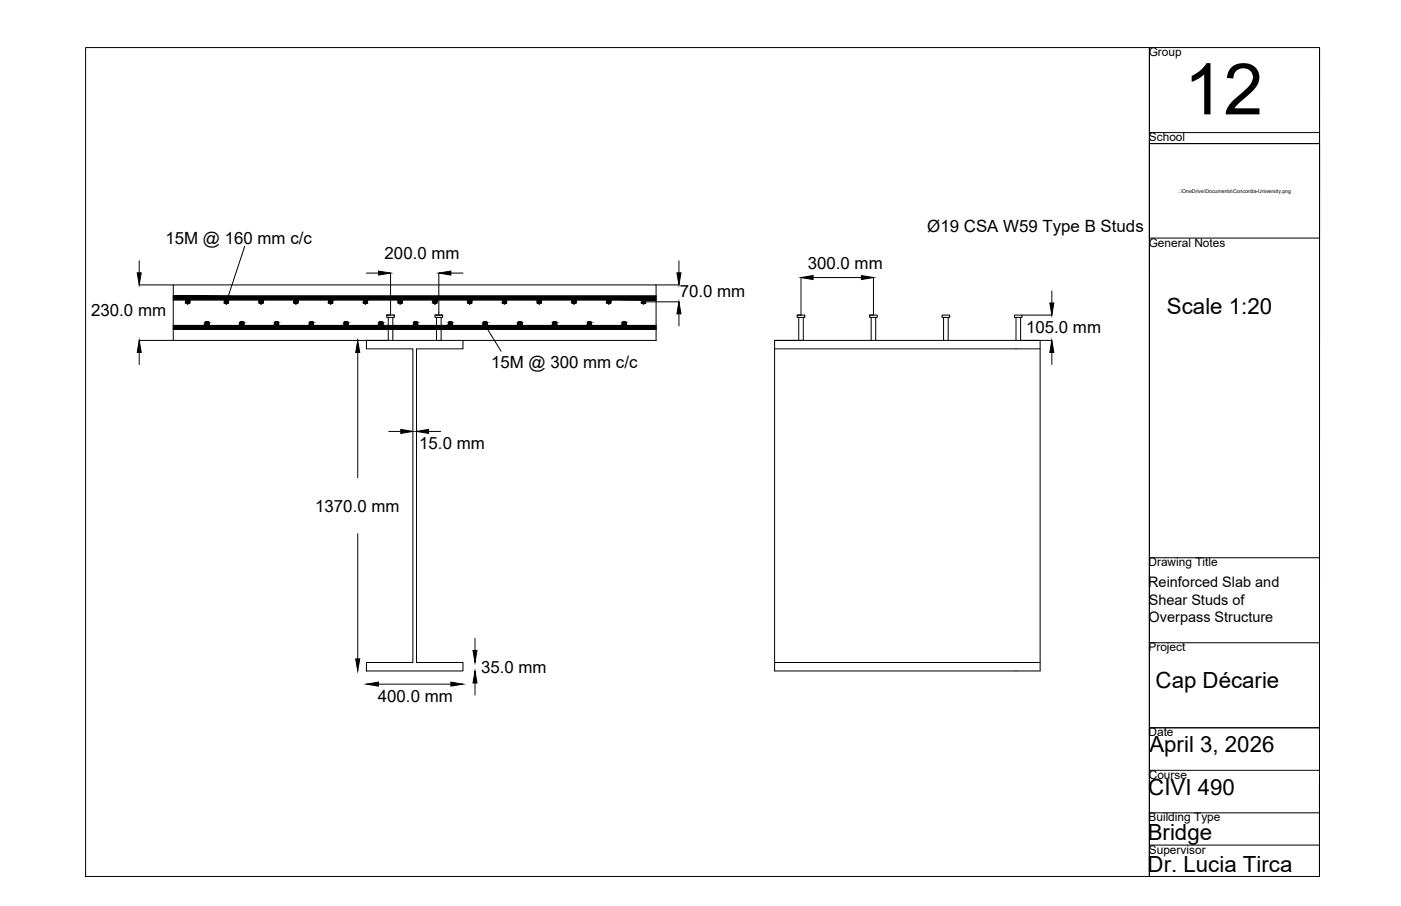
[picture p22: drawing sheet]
<svg xmlns="http://www.w3.org/2000/svg" width="432mm" height="279mm" viewBox="0 0 432 279" stroke-linecap="round" stroke-linejoin="round" font-family="sans-serif">
<defs><g id="words">
<text font-size="22" x="364.9" y="35.3">12</text>
<g font-size="6.9">
<text x="359.7" y="96.8">Scale 1:20</text>
<text x="356.2" y="212.2">Cap Décarie</text>
<text x="354.3" y="232">April 3, 2026</text>
<text x="353.9" y="245.3">CIVI 490</text>
<text x="353.7" y="259">Bridge</text>
<text x="353.7" y="268.9">Dr. Lucia Tirca</text>
</g>
<g font-size="5.2">
<text x="285.8" y="71.4">Ø19 CSA W59 Type B Studs</text>
<text x="51" y="75.1">15M @ 160 mm c/c</text>
<text x="118.5" y="79.9">200.0 mm</text>
<text x="249" y="82.8">300.0 mm</text>
<text x="209.5" y="91.6">70.0 mm</text>
<text x="28.1" y="97.4">230.0 mm</text>
<text x="316.3" y="102.6">105.0 mm</text>
<text x="151.4" y="113.6">15M @ 300 mm c/c</text>
<text x="129.2" y="138.6">15.0 mm</text>
<text x="97.1" y="157.8">1370.0 mm</text>
<text x="148.3" y="207.5">35.0 mm</text>
<text x="116.5" y="216.6">400.0 mm</text>
</g>
<g font-size="4.5">
<text x="353.9" y="181.1">Reinforced Slab and</text>
<text x="354" y="191.8">Overpass Structure</text>
<text x="354" y="186.4">Shear Studs of</text>
</g>
<g font-size="3.7">
<text x="354.1" y="17.3">Group</text>
<text x="354.1" y="43.6">School</text>
<text x="354.1" y="76.1">General Notes</text>
<text x="354" y="174.6">Drawing Title</text>
<text x="354" y="200.8">Project</text>
<text x="354" y="227.1">Date</text>
<text x="354.1" y="240.2">Course</text>
<text x="354" y="253.3">Building Type</text>
<text x="354.1" y="263.3">Supervisor</text>
</g>
<text font-size="1.6" x="363" y="59.6">..\OneDrive\Documents\Concordia-University.png</text>
</g></defs>
<!-- layer: 0 -->
<g fill="none" stroke="#000" stroke-width=".31">
<path d="M26.4 14.7h327.9v255.6h-327.9zM406.7 14.7v255.6M75.4 75.9l-5.6 17.2M42.9 80.4v3.7M42.9 87.9h10.5M53.4 92.5h4.5v.6M53.4 91.3h148.8M57.9 92.5h144.3M112.9 84.2h3.7M119.7 97.9v7.1h-66.3v-17.1h148.8v17.1h-59.5M119.7 97.9h-.5v-.7h2.3v.7h-.4M119.7 97.9h1.4"/>
<path d="M120.4 84.2v13h-1.2h.5M121.1 97.9v7.1M121.1 97.2h.4M134.1 97.2h2.3v.7h-2.3zM134.1 97.2h2.3M134.5 97.9v7.1M135.3 84.2v13M136 97.9v7.1h-.7M139 84.2h3.7M149.5 99.8v.6l4.9 7.9M198.4 93.1h10.9M202.2 87.9h7.1"/>
<path d="M209.3 80.4v3.7M209.3 96.8v3.7M246.2 97.9h1.9v-.7h-2.4v.7h.5v7.1M246.9 85.6v11.6h-1.2M247.6 97.9v7.1h-8.9M250.6 85.6h14.9M268.5 97.9h1.9v-.7h-2.4v.7h.5v7.1M269.2 85.6v11.6h-1.2M269.9 97.9v7.1M290.8 97.9h1.9v-.7h-2.4v.7h.5v7.1M292.2 97.9v7.1M313.1 97.9h1.9v-.7h-2.3v.7h.4v7.1"/>
<path d="M314.6 97.9v7.1h9.6M315 97.2h9.2M324.2 89.7v3.7M42.9 105h10.5M42.9 108.7v3.7M53.4 101.6h148.8M53.4 100.4h148.8M110.3 108.7v38.6M112.9 105h29.8v2.6h-14.3v96.7h14.3v2.6h-29.8v-2.6h14.4v-96.7h-14.4zM238.7 105h81.9v101.9h-81.9zM238.7 107.6h81.9M324.2 108.7v3.7"/>
<path d="M119.8 133h3.7M132.1 133h3.7M110.3 164.5v38.7M146.4 196.9v3.7M116.6 211h22.4M146.4 210.6v3.8M238.7 204.3h81.9"/>
<circle cx="57.9" cy="93.1" r=".6"/>
<circle cx="63.8" cy="99.8" r=".6"/>
<circle cx="69.8" cy="93.1" r=".6"/>
<circle cx="74.5" cy="99.8" r=".6"/>
<circle cx="80.5" cy="93.1" r=".6"/>
<circle cx="85.2" cy="99.8" r=".6"/>
<circle cx="91.2" cy="93.1" r=".6"/>
<circle cx="96" cy="99.8" r=".6"/>
<circle cx="101.9" cy="93.1" r=".6"/>
<circle cx="106.7" cy="99.8" r=".6"/>
<circle cx="112.6" cy="93.1" r=".6"/>
<circle cx="117.4" cy="99.8" r=".6"/>
<circle cx="123.3" cy="93.1" r=".6"/>
<circle cx="128.1" cy="99.8" r=".6"/>
<circle cx="134.1" cy="93.1" r=".6"/>
<circle cx="138.8" cy="99.8" r=".6"/>
<circle cx="144.8" cy="93.1" r=".6"/>
<circle cx="149.5" cy="99.8" r=".6"/>
<circle cx="155.5" cy="93.1" r=".6"/>
<circle cx="160.2" cy="99.8" r=".6"/>
<circle cx="166.2" cy="93.1" r=".6"/>
<circle cx="171" cy="99.8" r=".6"/>
<circle cx="176.9" cy="93.1" r=".6"/>
<circle cx="181.7" cy="99.8" r=".6"/>
<circle cx="187.6" cy="93.1" r=".6"/>
<circle cx="192.4" cy="99.8" r=".6"/>
<circle cx="198.3" cy="93.1" r=".6"/>
</g>
<g fill="#000" stroke="#000" stroke-width=".31">
<path d="M42.3 84.1h1.2l-.6 3.8zM116.6 83.6l3.8 .6-3.8 .6zM135.3 84.2l3.7-.6v1.2zM209.3 93.1l.6 3.7h-1.3zM208.6 84.1h1.3l-.6 3.8zM246.9 85.6l3.7-.6v1.2zM265.5 85l3.7 .6-3.7 .6zM323.6 93.4h1.2l-.6 3.8zM42.9 105l.6 3.7h-1.2zM110.3 105l.6 3.7h-1.3zM324.2 105l.6 3.7h-1.2zM123.5 132.4l3.8 .6-3.8 .7z"/>
<path d="M128.4 133l3.7-.6v1.3zM109.6 203.2h1.3l-.6 3.7zM112.9 211l3.7-.6v1.2zM139 210.4l3.7 .6-3.7 .6zM146.4 206.9l.6 3.7h-1.2zM145.8 200.6h1.2l-.6 3.7z"/>
<path d="M57.8 92.5h.2zM57.7 92.5h.3z"/>
<path d="M57.7 92.5h.4zM57.6 92.5h.5z"/>
<path d="M57.7 93.6h.3zM57.7 93.6l.2 .1z"/>
<path d="M57.6 92.5l.6 .1zM57.5 92.6h.7z"/>
<path d="M57.6 93.6h.5zM57.6 93.6h.4z"/>
<path d="M57.5 92.6l.8 .1zM57.4 92.7h.9z"/>
<path d="M57.5 93.5h.7zM57.5 93.5l.6 .1z"/>
<path d="M57.4 92.7l1 .1zM57.4 92.7l1 .1z"/>
<path d="M57.4 93.5h.9zM57.4 93.5h.8z"/>
<path d="M57.4 92.8l1 .1zM57.4 92.8l1 .1z"/>
<path d="M57.4 93.4h1zM57.4 93.4l.9 .1z"/>
<path d="M57.3 92.9l1.2 .1zM57.3 92.9l1.2 .1z"/>
<path d="M57.3 93.3h1.1zM57.3 93.3l1.1 .1z"/>
<path d="M57.3 93l1.2 .1zM57.3 93l1.2 .1z"/>
<path d="M57.3 93.2h1.2zM57.3 93.2l1.1 .1z"/>
<path d="M57.3 93.1h1.2zM57.3 93.1l1.2 .1z"/>
<path d="M63.8 99.2h.2zM63.7 99.2h.3z"/>
<path d="M63.7 99.2h.4zM63.6 99.2h.5z"/>
<path d="M63.6 99.2l.6 .1zM63.5 99.3h.7z"/>
<path d="M63.5 99.3l.8 .1zM63.5 99.3l.8 .1z"/>
<path d="M63.4 99.4l.9 .1zM63.4 99.4l.9 .1z"/>
<path d="M63.3 99.5l1.1 .1zM63.3 99.5l1.1 .1z"/>
<path d="M63.3 99.6l1.1 .1zM63.3 99.6l1.1 .1z"/>
<path d="M63.3 100h1.1zM63.3 100l1 .1z"/>
<path d="M63.2 99.7l1.2 .1zM63.2 99.7l1.2 .1z"/>
<path d="M63.2 99.9h1.2zM63.2 99.9l1.2 .1z"/>
<path d="M63.2 99.8h1.2zM63.2 99.8l1.2 .1z"/>
<path d="M69.7 92.5h.2zM69.6 92.5h.3z"/>
<path d="M69.6 92.5h.4zM69.5 92.5h.5z"/>
<path d="M69.6 93.6h.3zM69.6 93.6l.2 .1z"/>
<path d="M69.5 92.5l.6 .1zM69.4 92.6h.7z"/>
<path d="M69.5 93.6h.5zM69.5 93.6h.4z"/>
<path d="M69.4 92.6l.8 .1zM69.3 92.7h.9z"/>
<path d="M69.4 93.5h.7zM69.4 93.5l.6 .1z"/>
<path d="M69.3 92.7l1 .1zM69.3 92.7l1 .1z"/>
<path d="M69.3 93.5h.9zM69.3 93.5h.8z"/>
<path d="M69.3 92.8l1 .1zM69.3 92.8l1 .1z"/>
<path d="M69.3 93.4h1zM69.3 93.4l.9 .1z"/>
<path d="M69.2 92.9l1.2 .1zM69.2 92.9l1.2 .1z"/>
<path d="M69.2 93.3h1.1zM69.2 93.3l1.1 .1z"/>
<path d="M69.2 93l1.2 .1zM69.2 93l1.2 .1z"/>
<path d="M69.2 93.2h1.2zM69.2 93.2l1.1 .1z"/>
<path d="M69.2 93.1h1.2zM69.2 93.1l1.2 .1z"/>
<path d="M74.5 99.2h.2zM74.4 99.2h.3z"/>
<path d="M74.4 99.2h.4zM74.3 99.2h.5z"/>
<path d="M74.3 99.2l.6 .1zM74.2 99.3h.7z"/>
<path d="M74.2 99.3l.8 .1zM74.1 99.4h.9z"/>
<path d="M74.1 99.4l.9 .1zM74.1 99.4l.9 .1z"/>
<path d="M74 99.5l1.1 .1zM74 99.5l1.1 .1z"/>
<path d="M74 99.6l1.1 .1zM74 99.6l1.1 .1z"/>
<path d="M74 100h1.1zM74 100l1 .1z"/>
<path d="M73.9 99.7l1.2 .1zM73.9 99.7l1.2 .1z"/>
<path d="M73.9 99.9h1.2zM73.9 99.9l1.2 .1z"/>
<path d="M73.9 99.8h1.2zM73.9 99.8l1.2 .1z"/>
<path d="M80.4 92.5h.3zM80.3 92.5h.4z"/>
<path d="M80.3 92.5h.5zM80.2 92.5h.6z"/>
<path d="M80.3 93.6h.4zM80.3 93.6l.2 .1z"/>
<path d="M80.2 92.5l.6 .1zM80.1 92.6h.7z"/>
<path d="M80.2 93.6h.6zM80.2 93.6h.5z"/>
<path d="M80.1 92.6l.8 .1zM80.1 92.6l.8 .1z"/>
<path d="M80.1 93.5h.7zM80.1 93.5l.7 .1z"/>
<path d="M80.1 92.7l.9 .1zM80.1 92.7l.9 .1z"/>
<path d="M80.1 93.5h.8zM80.1 93.5h.7z"/>
<path d="M80 92.8l1 .1zM80 92.8l1 .1z"/>
<path d="M80 93.4h1zM80 93.4l.9 .1z"/>
<path d="M79.9 92.9l1.2 .1zM79.9 92.9l1.2 .1z"/>
<path d="M79.9 93.3h1.1zM79.9 93.3l1.1 .1z"/>
<path d="M79.9 93l1.2 .1zM79.9 93l1.2 .1z"/>
<path d="M79.9 93.2h1.2zM79.9 93.2l1.1 .1z"/>
<path d="M79.9 93.1h1.2zM79.9 93.1l1.2 .1z"/>
<path d="M85.2 99.2h.2zM85.1 99.2h.3z"/>
<path d="M85.1 99.2h.4zM85 99.2h.5z"/>
<path d="M85 99.2l.6 .1zM84.9 99.3h.7z"/>
<path d="M84.9 99.3l.8 .1zM84.9 99.3l.8 .1z"/>
<path d="M84.8 99.4l1 .1zM84.8 99.4l1 .1z"/>
<path d="M84.7 99.5l1.1 .1zM84.7 99.5l1.1 .1z"/>
<path d="M84.7 99.6l1.1 .1zM84.7 99.6l1.1 .1z"/>
<path d="M84.7 100h1.1zM84.7 100l1.1 .1z"/>
<path d="M84.7 99.7l1.1 .1zM84.7 99.7l1.1 .1z"/>
<path d="M84.7 99.9h1.1zM84.7 99.9l1.1 .1z"/>
<path d="M84.7 99.8h1.1zM84.7 99.8l1.1 .1z"/>
<path d="M91.1 92.5h.3zM91 92.5h.4z"/>
<path d="M91 92.5h.5zM90.9 92.5h.6z"/>
<path d="M91 93.6h.4zM91 93.6l.3 .1z"/>
<path d="M90.9 92.5l.7 .1zM90.8 92.6h.8z"/>
<path d="M90.9 93.6h.6zM90.9 93.6h.5z"/>
<path d="M90.8 92.6l.8 .1zM90.8 92.7h.8z"/>
<path d="M90.8 93.5h.8zM90.8 93.5l.7 .1z"/>
<path d="M90.8 92.7l.9 .1zM90.8 92.7l.9 .1z"/>
<path d="M90.8 93.5h.8zM90.8 93.5h.8z"/>
<path d="M90.7 92.8l1.1 .1zM90.7 92.8l1.1 .1z"/>
<path d="M90.7 93.4h1zM90.7 93.4l.9 .1z"/>
<path d="M90.6 92.9l1.2 .1zM90.6 92.9l1.2 .1z"/>
<path d="M90.6 93.3h1.2zM90.6 93.3l1.1 .1z"/>
<path d="M90.6 93l1.2 .1zM90.6 93l1.2 .1z"/>
<path d="M90.6 93.2h1.2zM90.6 93.2l1.2 .1z"/>
<path d="M90.6 93.1h1.2zM90.6 93.1l1.2 .1z"/>
<path d="M95.9 99.2h.2zM95.8 99.2h.3z"/>
<path d="M95.8 99.2h.4zM95.7 99.2h.5z"/>
<path d="M95.7 99.2l.6 .1zM95.6 99.3h.7z"/>
<path d="M95.6 99.3l.8 .1zM95.5 99.4h.9z"/>
<path d="M95.5 99.4l1 .1zM95.5 99.4l1 .1z"/>
<path d="M95.5 99.5l1 .1zM95.5 99.5l1 .1z"/>
<path d="M95.4 99.6l1.2 .1zM95.4 99.6l1.2 .1z"/>
<path d="M95.4 100h1.1zM95.4 100l1.1 .1z"/>
<path d="M95.4 99.7l1.2 .1zM95.4 99.7l1.2 .1z"/>
<path d="M95.4 99.9h1.2zM95.4 99.9l1.1 .1z"/>
<path d="M95.4 99.8h1.2zM95.4 99.8l1.2 .1z"/>
<path d="M101.9 92.5h.2zM101.8 92.5h.3z"/>
<path d="M101.8 92.5h.4zM101.7 92.5h.5z"/>
<path d="M101.8 93.6h.3zM101.8 93.6l.2 .1z"/>
<path d="M101.7 92.5l.6 .1zM101.6 92.6h.7z"/>
<path d="M101.7 93.6h.5zM101.7 93.6h.4z"/>
<path d="M101.6 92.6l.8 .1zM101.5 92.7h.9z"/>
<path d="M101.6 93.5h.7zM101.6 93.5l.6 .1z"/>
<path d="M101.5 92.7l.9 .1zM101.5 92.7l.9 .1z"/>
<path d="M101.5 93.5h.9zM101.5 93.5h.8z"/>
<path d="M101.4 92.8l1.1 .1zM101.4 92.8l1.1 .1z"/>
<path d="M101.4 93.4h1zM101.4 93.4l1 .1z"/>
<path d="M101.4 92.9l1.1 .1zM101.4 92.9l1.1 .1z"/>
<path d="M101.4 93.3h1.1zM101.4 93.3l1 .1z"/>
<path d="M101.3 93l1.2 .1zM101.3 93l1.2 .1z"/>
<path d="M101.3 93.2h1.2zM101.3 93.2l1.2 .1z"/>
<path d="M101.3 93.1h1.2zM101.3 93.1l1.2 .1z"/>
<path d="M106.6 99.2h.2zM106.5 99.2h.3z"/>
<path d="M106.5 99.2h.4zM106.4 99.2h.5z"/>
<path d="M106.4 99.2l.6 .1zM106.3 99.3h.7z"/>
<path d="M106.3 99.3l.8 .1zM106.2 99.4h.9z"/>
<path d="M106.2 99.4l1 .1zM106.2 99.4l1 .1z"/>
<path d="M106.2 99.5l1 .1zM106.2 99.5l1 .1z"/>
<path d="M106.1 99.6l1.2 .1zM106.1 99.6l1.2 .1z"/>
<path d="M106.1 100h1.1zM106.1 100l1.1 .1z"/>
<path d="M106.1 99.7l1.2 .1zM106.1 99.7l1.2 .1z"/>
<path d="M106.1 99.9h1.2zM106.1 99.9l1.1 .1z"/>
<path d="M106.1 99.8h1.2zM106.1 99.8l1.2 .1z"/>
<path d="M112.6 92.5h.2zM112.5 92.5h.3z"/>
<path d="M112.5 92.5h.4zM112.4 92.5h.5z"/>
<path d="M112.5 93.6h.3zM112.5 93.6l.2 .1z"/>
<path d="M112.4 92.5l.6 .1zM112.3 92.6h.7z"/>
<path d="M112.4 93.6h.5zM112.4 93.6h.4z"/>
<path d="M112.3 92.6l.8 .1zM112.2 92.7h.9z"/>
<path d="M112.3 93.5h.7zM112.3 93.5l.6 .1z"/>
<path d="M112.2 92.7l.9 .1zM112.2 92.7l.9 .1z"/>
<path d="M112.2 93.5h.9zM112.2 93.5h.8z"/>
<path d="M112.1 92.8l1.1 .1zM112.1 92.8l1.1 .1z"/>
<path d="M112.1 93.4h1zM112.1 93.4l1 .1z"/>
<path d="M112.1 92.9l1.1 .1zM112.1 92.9l1.1 .1z"/>
<path d="M112.1 93.3h1.1zM112.1 93.3l1 .1z"/>
<path d="M112 93l1.2 .1zM112 93l1.2 .1z"/>
<path d="M112 93.2h1.2zM112 93.2l1.2 .1z"/>
<path d="M112 93.1h1.2zM112 93.1l1.2 .1z"/>
<path d="M117.3 99.2h.3zM117.2 99.2h.4z"/>
<path d="M117.2 99.2h.5zM117.1 99.2h.6z"/>
<path d="M117.1 99.2l.7 .1zM117 99.3h.8z"/>
<path d="M117 99.3l.8 .1zM117 99.4h.8z"/>
<path d="M117 99.4l.9 .1zM117 99.4l.9 .1z"/>
<path d="M116.9 99.5l1.1 .1zM116.9 99.5l1.1 .1z"/>
<path d="M116.8 99.6l1.2 .1zM116.8 99.6l1.2 .1z"/>
<path d="M116.8 100h1.2zM116.8 100l1.1 .1z"/>
<path d="M116.8 99.7l1.2 .1zM116.8 99.7l1.2 .1z"/>
<path d="M116.8 99.9h1.2zM116.8 99.9l1.2 .1z"/>
<path d="M116.8 99.8h1.2zM116.8 99.8l1.2 .1z"/>
<path d="M123.3 92.5h.2zM123.2 92.5h.3z"/>
<path d="M123.2 92.5h.4zM123.1 92.5h.5z"/>
<path d="M123.2 93.6h.3zM123.2 93.6l.2 .1z"/>
<path d="M123.1 92.5l.6 .1zM123 92.6h.7z"/>
<path d="M123.1 93.6h.5zM123.1 93.6h.4z"/>
<path d="M123 92.6l.8 .1zM122.9 92.7h.9z"/>
<path d="M123 93.5h.7zM123 93.5l.6 .1z"/>
<path d="M122.9 92.7l1 .1zM122.9 92.7l1 .1z"/>
<path d="M122.9 93.5h.9zM122.9 93.5h.8z"/>
<path d="M122.8 92.8l1.1 .1zM122.8 92.8l1.1 .1z"/>
<path d="M122.8 93.4h1.1zM122.8 93.4l1 .1z"/>
<path d="M122.8 92.9l1.1 .1zM122.8 92.9l1.1 .1z"/>
<path d="M122.8 93.3h1.1zM122.8 93.3l1.1 .1z"/>
<path d="M122.8 93l1.1 .1zM122.8 93l1.1 .1z"/>
<path d="M122.8 93.2h1.1zM122.8 93.2l1.1 .1z"/>
<path d="M122.8 93.1h1.1zM122.8 93.1l1.1 .1z"/>
<path d="M128.1 99.2h.2zM127.9 99.2h.4z"/>
<path d="M127.9 99.2h.5zM127.8 99.2h.6z"/>
<path d="M127.8 99.2l.7 .1zM127.8 99.3h.7z"/>
<path d="M127.8 99.3l.7 .1zM127.7 99.4h.8z"/>
<path d="M127.7 99.4l.9 .1zM127.7 99.4l.9 .1z"/>
<path d="M127.6 99.5l1.1 .1zM127.6 99.5l1.1 .1z"/>
<path d="M127.6 99.6l1.1 .1zM127.6 99.6l1.1 .1z"/>
<path d="M127.6 100h1.1zM127.6 100l1 .1z"/>
<path d="M127.5 99.7l1.2 .1zM127.5 99.7l1.2 .1z"/>
<path d="M127.5 99.9h1.2zM127.5 99.9l1.2 .1z"/>
<path d="M127.5 99.8h1.2zM127.5 99.8l1.2 .1z"/>
<path d="M134 92.5h.2zM133.9 92.5h.3z"/>
<path d="M133.9 92.5h.4zM133.8 92.5h.5z"/>
<path d="M133.9 93.6h.3zM133.9 93.6l.2 .1z"/>
<path d="M133.8 92.5l.6 .1zM133.7 92.6h.7z"/>
<path d="M133.8 93.6h.5zM133.8 93.6h.4z"/>
<path d="M133.7 92.6l.8 .1zM133.6 92.7h.9z"/>
<path d="M133.7 93.5h.7zM133.7 93.5l.6 .1z"/>
<path d="M133.6 92.7l1 .1zM133.6 92.7l1 .1z"/>
<path d="M133.6 93.5h.9zM133.6 93.5h.8z"/>
<path d="M133.6 92.8l1 .1zM133.6 92.8l1 .1z"/>
<path d="M133.6 93.4h1zM133.6 93.4l.9 .1z"/>
<path d="M133.5 92.9l1.2 .1zM133.5 92.9l1.2 .1z"/>
<path d="M133.5 93.3h1.1zM133.5 93.3l1.1 .1z"/>
<path d="M133.5 93l1.2 .1zM133.5 93l1.2 .1z"/>
<path d="M133.5 93.2h1.2zM133.5 93.2l1.1 .1z"/>
<path d="M133.5 93.1h1.2zM133.5 93.1l1.2 .1z"/>
<path d="M138.8 99.2h.2zM138.7 99.2h.3z"/>
<path d="M138.7 99.2h.4zM138.6 99.2h.5z"/>
<path d="M138.6 99.2l.6 .1zM138.5 99.3h.7z"/>
<path d="M138.5 99.3l.8 .1zM138.4 99.4h.9z"/>
<path d="M138.4 99.4l.9 .1zM138.4 99.4l.9 .1z"/>
<path d="M138.3 99.5l1.1 .1zM138.3 99.5l1.1 .1z"/>
<path d="M138.3 99.6l1.1 .1zM138.3 99.6l1.1 .1z"/>
<path d="M138.3 100h1.1zM138.3 100l1 .1z"/>
<path d="M138.2 99.7l1.2 .1zM138.2 99.7l1.2 .1z"/>
<path d="M138.2 99.9h1.2zM138.2 99.9l1.2 .1z"/>
<path d="M138.2 99.8h1.2zM138.2 99.8l1.2 .1z"/>
<path d="M144.7 92.5h.2zM144.6 92.5h.3z"/>
<path d="M144.6 92.5h.4zM144.5 92.5h.5z"/>
<path d="M144.6 93.6h.3zM144.6 93.6l.2 .1z"/>
<path d="M144.5 92.5l.6 .1zM144.4 92.6h.7z"/>
<path d="M144.5 93.6h.5zM144.5 93.6h.4z"/>
<path d="M144.4 92.6l.8 .1zM144.3 92.7h.9z"/>
<path d="M144.4 93.5h.7zM144.4 93.5l.6 .1z"/>
<path d="M144.3 92.7l1 .1zM144.3 92.7l1 .1z"/>
<path d="M144.3 93.5h.9zM144.3 93.5h.8z"/>
<path d="M144.3 92.8l1 .1zM144.3 92.8l1 .1z"/>
<path d="M144.3 93.4h1zM144.3 93.4l.9 .1z"/>
<path d="M144.2 92.9l1.2 .1zM144.2 92.9l1.2 .1z"/>
<path d="M144.2 93.3h1.1zM144.2 93.3l1.1 .1z"/>
<path d="M144.2 93l1.2 .1zM144.2 93l1.2 .1z"/>
<path d="M144.2 93.2h1.2zM144.2 93.2l1.1 .1z"/>
<path d="M144.2 93.1h1.2zM144.2 93.1l1.2 .1z"/>
<path d="M149.5 99.2h.2zM149.4 99.2h.3z"/>
<path d="M149.4 99.2h.4zM149.3 99.2h.5z"/>
<path d="M149.3 99.2l.6 .1zM149.2 99.3h.7z"/>
<path d="M149.2 99.3l.8 .1zM149.1 99.4h.9z"/>
<path d="M149.1 99.4l1 .1zM149.1 99.4l1 .1z"/>
<path d="M149 99.5l1.1 .1zM149 99.5l1.1 .1z"/>
<path d="M149 99.6l1.1 .1zM149 99.6l1.1 .1z"/>
<path d="M149 100h1.1zM149 100l1.1 .1z"/>
<path d="M148.9 99.7l1.2 .1zM148.9 99.7l1.2 .1z"/>
<path d="M148.9 99.9h1.2zM148.9 99.9l1.2 .1z"/>
<path d="M148.9 99.8h1.2zM148.9 99.8l1.2 .1z"/>
<path d="M155.4 92.5h.3zM155.3 92.5h.4z"/>
<path d="M155.3 92.5h.5zM155.2 92.5h.6z"/>
<path d="M155.3 93.6h.4zM155.3 93.6l.2 .1z"/>
<path d="M155.2 92.5l.7 .1zM155.1 92.6h.8z"/>
<path d="M155.2 93.6h.6zM155.2 93.6h.5z"/>
<path d="M155.1 92.6l.8 .1zM155.1 92.7h.8z"/>
<path d="M155.1 93.5h.8zM155.1 93.5l.7 .1z"/>
<path d="M155.1 92.7l.9 .1zM155.1 92.7l.9 .1z"/>
<path d="M155.1 93.5h.8zM155.1 93.5h.8z"/>
<path d="M155 92.8l1.1 .1zM155 92.8l1.1 .1z"/>
<path d="M155 93.4h1zM155 93.4l.9 .1z"/>
<path d="M154.9 92.9l1.2 .1zM154.9 92.9l1.2 .1z"/>
<path d="M154.9 93.3h1.2zM154.9 93.3l1.1 .1z"/>
<path d="M154.9 93l1.2 .1zM154.9 93l1.2 .1z"/>
<path d="M154.9 93.2h1.2zM154.9 93.2l1.2 .1z"/>
<path d="M154.9 93.1h1.2zM154.9 93.1l1.2 .1z"/>
<path d="M160.2 99.2h.2zM160.1 99.2h.3z"/>
<path d="M160.1 99.2h.4zM160 99.2h.5z"/>
<path d="M160 99.2l.6 .1zM159.9 99.3h.7z"/>
<path d="M159.9 99.3l.8 .1zM159.9 99.3l.8 .1z"/>
<path d="M159.8 99.4l1 .1zM159.8 99.4l1 .1z"/>
<path d="M159.7 99.5l1.1 .1zM159.7 99.5l1.1 .1z"/>
<path d="M159.7 99.6l1.1 .1zM159.7 99.6l1.1 .1z"/>
<path d="M159.7 100h1.1zM159.7 100l1.1 .1z"/>
<path d="M159.7 99.7l1.1 .1zM159.7 99.7l1.1 .1z"/>
<path d="M159.7 99.9h1.1zM159.7 99.9l1.1 .1z"/>
<path d="M159.7 99.8h1.1zM159.7 99.8l1.1 .1z"/>
<path d="M166.1 92.5h.3zM166 92.5h.4z"/>
<path d="M166 92.5h.5zM165.9 92.5h.6z"/>
<path d="M166 93.6h.4zM166 93.6l.3 .1z"/>
<path d="M165.9 92.5l.7 .1zM165.9 92.6h.7z"/>
<path d="M165.9 93.6h.6zM165.9 93.6h.5z"/>
<path d="M165.9 92.6l.7 .1zM165.8 92.7h.8z"/>
<path d="M165.9 93.5h.7zM165.9 93.5l.6 .1z"/>
<path d="M165.8 92.7l.9 .1zM165.8 92.7l.9 .1z"/>
<path d="M165.8 93.5h.8zM165.8 93.5h.8z"/>
<path d="M165.7 92.8l1.1 .1zM165.7 92.8l1.1 .1z"/>
<path d="M165.7 93.4h1zM165.7 93.4l.9 .1z"/>
<path d="M165.7 92.9l1.1 .1zM165.7 92.9l1.1 .1z"/>
<path d="M165.7 93.3h1.1zM165.7 93.3l1 .1z"/>
<path d="M165.6 93l1.2 .1zM165.6 93l1.2 .1z"/>
<path d="M165.6 93.2h1.2zM165.6 93.2l1.2 .1z"/>
<path d="M165.6 93.1h1.2zM165.6 93.1l1.2 .1z"/>
<path d="M170.9 99.2h.2zM170.8 99.2h.3z"/>
<path d="M170.8 99.2h.4zM170.7 99.2h.5z"/>
<path d="M170.7 99.2l.6 .1zM170.6 99.3h.7z"/>
<path d="M170.6 99.3l.8 .1zM170.5 99.4h.9z"/>
<path d="M170.5 99.4l1 .1zM170.5 99.4l1 .1z"/>
<path d="M170.5 99.5l1 .1zM170.5 99.5l1 .1z"/>
<path d="M170.4 99.6l1.2 .1zM170.4 99.6l1.2 .1z"/>
<path d="M170.4 100h1.1zM170.4 100l1.1 .1z"/>
<path d="M170.4 99.7l1.2 .1zM170.4 99.7l1.2 .1z"/>
<path d="M170.4 99.9h1.2zM170.4 99.9l1.1 .1z"/>
<path d="M170.4 99.8h1.2zM170.4 99.8l1.2 .1z"/>
<path d="M176.9 92.5h.2zM176.8 92.5h.3z"/>
<path d="M176.8 92.5h.4zM176.7 92.5h.5z"/>
<path d="M176.8 93.6h.3zM176.8 93.6l.2 .1z"/>
<path d="M176.7 92.5l.6 .1zM176.6 92.6h.7z"/>
<path d="M176.7 93.6h.5zM176.7 93.6h.4z"/>
<path d="M176.6 92.6l.8 .1zM176.5 92.7h.9z"/>
<path d="M176.6 93.5h.7zM176.6 93.5l.6 .1z"/>
<path d="M176.5 92.7l.9 .1zM176.5 92.7l.9 .1z"/>
<path d="M176.5 93.5h.9zM176.5 93.5h.8z"/>
<path d="M176.4 92.8l1.1 .1zM176.4 92.8l1.1 .1z"/>
<path d="M176.4 93.4h1zM176.4 93.4l1 .1z"/>
<path d="M176.4 92.9l1.1 .1zM176.4 92.9l1.1 .1z"/>
<path d="M176.4 93.3h1.1zM176.4 93.3l1 .1z"/>
<path d="M176.3 93l1.2 .1zM176.3 93l1.2 .1z"/>
<path d="M176.3 93.2h1.2zM176.3 93.2l1.2 .1z"/>
<path d="M176.3 93.1h1.2zM176.3 93.1l1.2 .1z"/>
<path d="M181.6 99.2h.2zM181.5 99.2h.3z"/>
<path d="M181.5 99.2h.4zM181.4 99.2h.5z"/>
<path d="M181.4 99.2l.6 .1zM181.3 99.3h.7z"/>
<path d="M181.3 99.3l.8 .1zM181.2 99.4h.9z"/>
<path d="M181.2 99.4l1 .1zM181.2 99.4l1 .1z"/>
<path d="M181.2 99.5l1 .1zM181.2 99.5l1 .1z"/>
<path d="M181.1 99.6l1.2 .1zM181.1 99.6l1.2 .1z"/>
<path d="M181.1 100h1.1zM181.1 100l1.1 .1z"/>
<path d="M181.1 99.7l1.2 .1zM181.1 99.7l1.2 .1z"/>
<path d="M181.1 99.9h1.2zM181.1 99.9l1.1 .1z"/>
<path d="M181.1 99.8h1.2zM181.1 99.8l1.2 .1z"/>
<path d="M187.6 92.5h.2zM187.5 92.5h.3z"/>
<path d="M187.5 92.5h.4zM187.4 92.5h.5z"/>
<path d="M187.5 93.6h.3zM187.5 93.6l.2 .1z"/>
<path d="M187.4 92.5l.6 .1zM187.3 92.6h.7z"/>
<path d="M187.4 93.6h.5zM187.4 93.6h.4z"/>
<path d="M187.3 92.6l.8 .1zM187.2 92.7h.9z"/>
<path d="M187.3 93.5h.7zM187.3 93.5l.6 .1z"/>
<path d="M187.2 92.7l.9 .1zM187.2 92.7l.9 .1z"/>
<path d="M187.2 93.5h.9zM187.2 93.5h.8z"/>
<path d="M187.1 92.8l1.1 .1zM187.1 92.8l1.1 .1z"/>
<path d="M187.1 93.4h1zM187.1 93.4l1 .1z"/>
<path d="M187.1 92.9l1.1 .1zM187.1 92.9l1.1 .1z"/>
<path d="M187.1 93.3h1.1zM187.1 93.3l1 .1z"/>
<path d="M187 93l1.2 .1zM187 93l1.2 .1z"/>
<path d="M187 93.2h1.2zM187 93.2l1.2 .1z"/>
<path d="M187 93.1h1.2zM187 93.1l1.2 .1z"/>
<path d="M192.3 99.2h.3zM192.2 99.2h.4z"/>
<path d="M192.2 99.2h.5zM192.1 99.2h.6z"/>
<path d="M192.1 99.2l.7 .1zM192 99.3h.8z"/>
<path d="M192 99.3l.8 .1zM192 99.4h.8z"/>
<path d="M192 99.4l.9 .1zM192 99.4l.9 .1z"/>
<path d="M191.9 99.5l1.1 .1zM191.9 99.5l1.1 .1z"/>
<path d="M191.8 99.6l1.2 .1zM191.8 99.6l1.2 .1z"/>
<path d="M191.8 100h1.2zM191.8 100l1.1 .1z"/>
<path d="M191.8 99.7l1.2 .1zM191.8 99.7l1.2 .1z"/>
<path d="M191.8 99.9h1.2zM191.8 99.9l1.2 .1z"/>
<path d="M191.8 99.8h1.2zM191.8 99.8l1.2 .1z"/>
<path d="M198.3 92.5h.2zM198.2 92.5h.3z"/>
<path d="M198.2 92.5h.4zM198.1 92.5h.5z"/>
<path d="M198.2 93.6h.3zM198.2 93.6l.2 .1z"/>
<path d="M198.1 92.5l.6 .1zM198 92.6h.7z"/>
<path d="M198.1 93.6h.5zM198.1 93.6h.4z"/>
<path d="M198 92.6l.8 .1zM197.9 92.7h.9z"/>
<path d="M198 93.5h.7zM198 93.5l.6 .1z"/>
<path d="M197.9 92.7l1 .1zM197.9 92.7l1 .1z"/>
<path d="M197.9 93.5h.9zM197.9 93.5h.8z"/>
<path d="M197.8 92.8l1.1 .1zM197.8 92.8l1.1 .1z"/>
<path d="M197.8 93.4h1.1zM197.8 93.4l1 .1z"/>
<path d="M197.8 92.9l1.1 .1zM197.8 92.9l1.1 .1z"/>
<path d="M197.8 93.3h1.1zM197.8 93.3l1.1 .1z"/>
<path d="M197.8 93l1.1 .1zM197.8 93l1.1 .1z"/>
<path d="M197.8 93.2h1.1zM197.8 93.2l1.1 .1z"/>
<path d="M197.8 93.1h1.1zM197.8 93.1l1.1 .1z"/>
<path d="M53.4 91.3l148.8 1.2v-1.2zM53.4 91.3l148.8 1.2h-148.8z"/>
<path d="M63.7 100.3h.3zM63.7 100.3l.2 .1z"/>
<path d="M63.6 100.3h.5zM63.6 100.3h.4z"/>
<path d="M63.5 100.2h.7zM63.5 100.2l.6 .1z"/>
<path d="M63.4 100.2h.9zM63.4 100.2h.8z"/>
<path d="M63.3 100.1h1zM63.3 100.1l1 .1z"/>
<path d="M74.4 100.3h.3zM74.4 100.3l.2 .1z"/>
<path d="M74.3 100.3h.5zM74.3 100.3h.4z"/>
<path d="M74.2 100.2h.7zM74.2 100.2l.6 .1z"/>
<path d="M74.1 100.2h.9zM74.1 100.2h.8z"/>
<path d="M74 100.1h1zM74 100.1l1 .1z"/>
<path d="M85.1 100.3h.3zM85.1 100.3l.2 .1z"/>
<path d="M85 100.3h.5zM85 100.3h.4z"/>
<path d="M84.9 100.2h.7zM84.9 100.2l.6 .1z"/>
<path d="M84.8 100.2h.9zM84.8 100.2h.8z"/>
<path d="M84.7 100.1h1.1zM84.7 100.1l1 .1z"/>
<path d="M95.8 100.3h.3zM95.8 100.3l.2 .1z"/>
<path d="M95.7 100.3h.5zM95.7 100.3h.4z"/>
<path d="M95.6 100.2h.7zM95.6 100.2l.6 .1z"/>
<path d="M95.5 100.2h.9zM95.5 100.2h.8z"/>
<path d="M95.5 100.1h1zM95.5 100.1l.9 .1z"/>
<path d="M106.5 100.3h.3zM106.5 100.3l.2 .1z"/>
<path d="M106.4 100.3h.5zM106.4 100.3h.4z"/>
<path d="M106.3 100.2h.7zM106.3 100.2l.6 .1z"/>
<path d="M106.2 100.2h.9zM106.2 100.2h.8z"/>
<path d="M106.2 100.1h1zM106.2 100.1l.9 .1z"/>
<path d="M117.2 100.3h.4zM117.2 100.3l.3 .1z"/>
<path d="M117.1 100.3h.6zM117.1 100.3h.5z"/>
<path d="M117 100.2h.8zM117 100.2l.7 .1z"/>
<path d="M117 100.2h.8zM117 100.2h.8z"/>
<path d="M116.9 100.1h1zM116.9 100.1l.9 .1z"/>
<path d="M53.4 100.4l66.3 1.2v-1.2zM53.4 100.4l66.3 1.2h-66.3z"/>
<path d="M119.7 100.4l1.4 1.2v-1.2zM119.7 100.4l1.4 1.2h-1.4z"/>
<path d="M127.9 100.3h.4zM127.9 100.3l.3 .1z"/>
<path d="M127.8 100.3h.6zM127.8 100.3h.5z"/>
<path d="M127.8 100.2h.7zM127.8 100.2l.6 .1z"/>
<path d="M127.7 100.2h.8zM127.7 100.2h.8z"/>
<path d="M127.6 100.1h1zM127.6 100.1l.9 .1z"/>
<path d="M121.1 100.4l13.4 1.2v-1.2zM121.1 100.4l13.4 1.2h-13.4z"/>
<path d="M134.5 100.4l1.5 1.2v-1.2zM134.5 100.4l1.5 1.2h-1.5z"/>
<path d="M138.7 100.3h.3zM138.7 100.3l.2 .1z"/>
<path d="M138.6 100.3h.5zM138.6 100.3h.4z"/>
<path d="M138.5 100.2h.7zM138.5 100.2l.6 .1z"/>
<path d="M138.4 100.2h.9zM138.4 100.2h.8z"/>
<path d="M138.3 100.1h1zM138.3 100.1l1 .1z"/>
<path d="M149.4 100.3h.3zM149.4 100.3l.2 .1z"/>
<path d="M149.3 100.3h.5zM149.3 100.3h.4z"/>
<path d="M149.2 100.2h.7zM149.2 100.2l.6 .1z"/>
<path d="M149.1 100.2h.9zM149.1 100.2h.8z"/>
<path d="M149 100.1h1.1zM149 100.1l1 .1z"/>
<path d="M160.1 100.3h.3zM160.1 100.3l.2 .1z"/>
<path d="M160 100.3h.5zM160 100.3h.4z"/>
<path d="M159.9 100.2h.7zM159.9 100.2l.6 .1z"/>
<path d="M159.8 100.2h.9zM159.8 100.2h.8z"/>
<path d="M159.7 100.1h1.1zM159.7 100.1l1 .1z"/>
<path d="M170.8 100.3h.3zM170.8 100.3l.2 .1z"/>
<path d="M170.7 100.3h.5zM170.7 100.3h.4z"/>
<path d="M170.6 100.2h.7zM170.6 100.2l.6 .1z"/>
<path d="M170.5 100.2h.9zM170.5 100.2h.8z"/>
<path d="M170.5 100.1h1zM170.5 100.1l.9 .1z"/>
<path d="M181.5 100.3h.3zM181.5 100.3l.2 .1z"/>
<path d="M181.4 100.3h.5zM181.4 100.3h.4z"/>
<path d="M181.3 100.2h.7zM181.3 100.2l.6 .1z"/>
<path d="M181.2 100.2h.9zM181.2 100.2h.8z"/>
<path d="M181.2 100.1h1zM181.2 100.1l.9 .1z"/>
<path d="M192.2 100.3h.4zM192.2 100.3l.3 .1z"/>
<path d="M192.1 100.3h.6zM192.1 100.3h.5z"/>
<path d="M192 100.2h.8zM192 100.2l.7 .1z"/>
<path d="M192 100.2h.8zM192 100.2h.8z"/>
<path d="M191.9 100.1h1zM191.9 100.1l.9 .1z"/>
<path d="M136 100.4l66.2 1.2v-1.2zM136 100.4l66.2 1.2h-66.2z"/>
</g>
<!-- layer: TitleBlock -->
<path d="M354.3 14.7h52.4v255.6h-52.5zM354.3 44.3h52.4v29.1h-52.4zM354.3 40.9h52.4M354.3 44.3h52.4M406.7 119.6h.1M354.3 172h52.4M354.3 198.2h52.4M354.3 224.4h52.4M354.3 237.6h52.4M354.3 250.7h52.4M354.3 260.6h52.4M406.7 263.8h.1" fill="none" stroke="#000" stroke-width=".31"/>
<use href="#words"/>
</svg>
